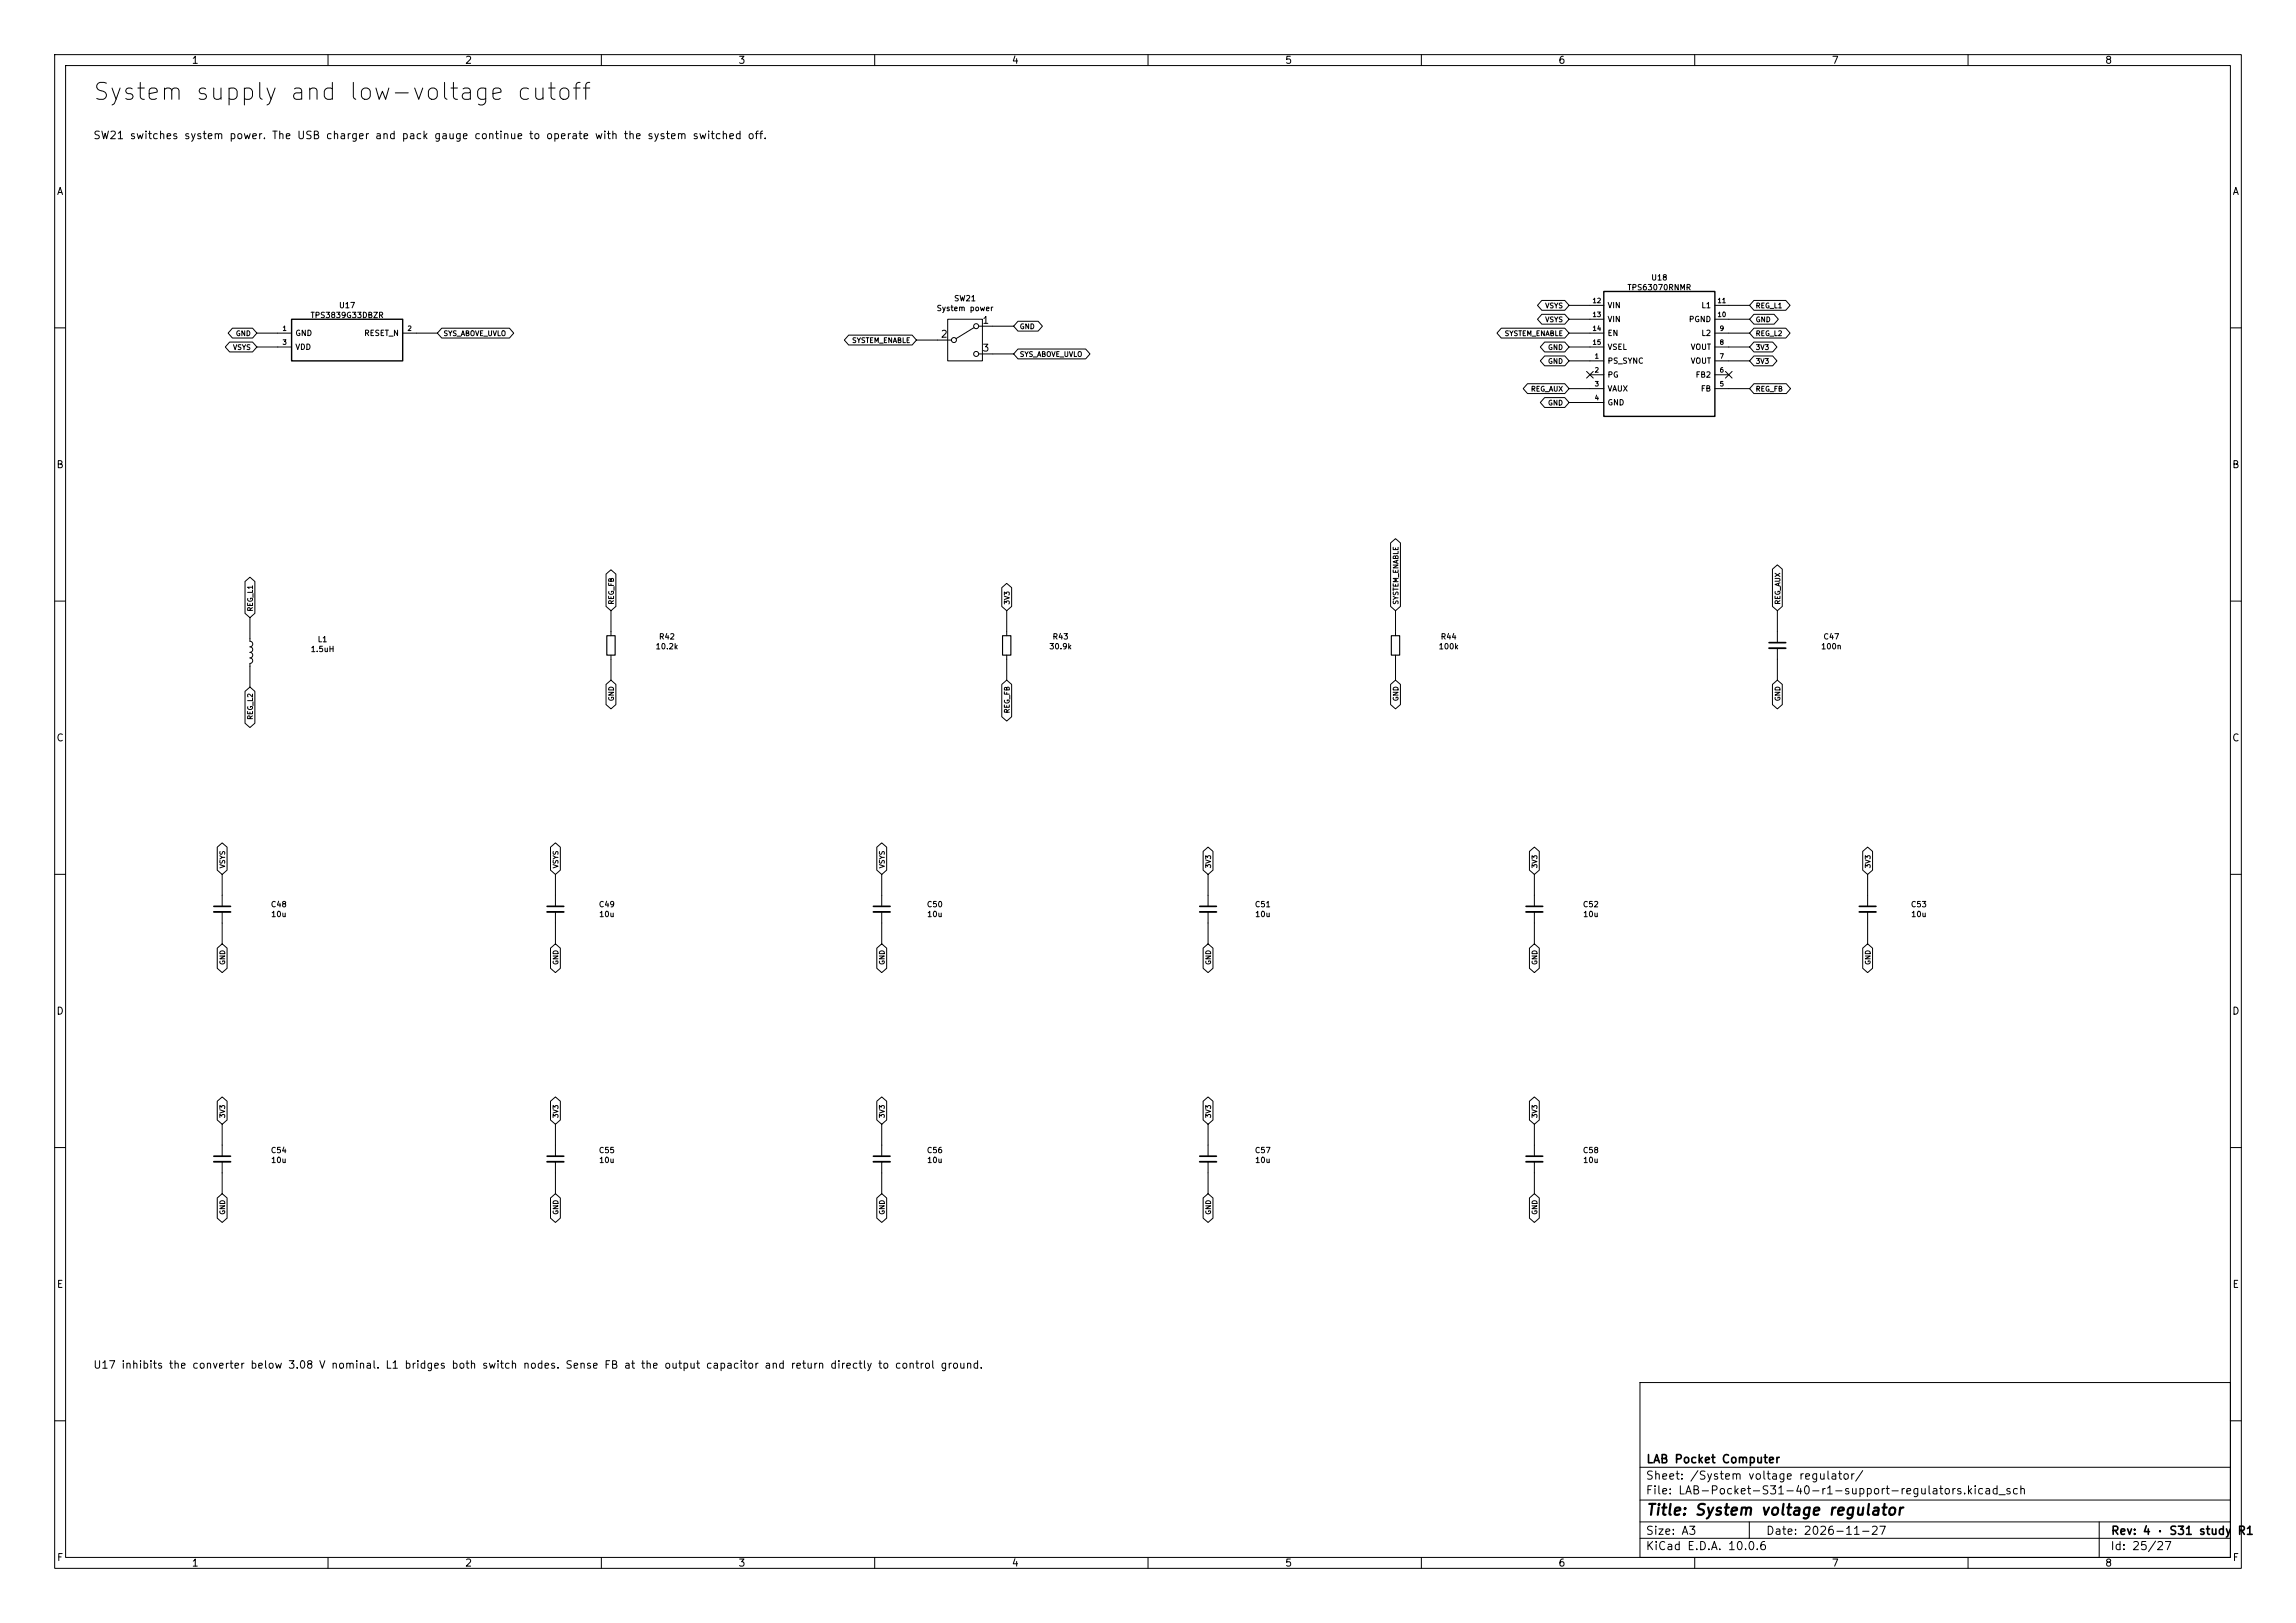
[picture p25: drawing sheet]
<svg xmlns="http://www.w3.org/2000/svg" width="420mm" height="297mm" viewBox="0 0 420 297" stroke-linecap="round" stroke-linejoin="round" font-family="sans-serif">
<defs><g id="words">
<text font-size="3.1" x="16.8" y="19.1">System supply and low-voltage cutoff</text>
<text font-size="2" x="301" y="277.8">Title: System voltage regulator</text>
<g font-size="1.5">
<text x="301" y="268.1">LAB Pocket Computer</text>
<text x="300.9" y="273.8">File: LAB-Pocket-S31-40-r1-support-regulators.kicad_sch</text>
<text x="300.9" y="271.1">Sheet: /System voltage regulator/</text>
<text x="300.9" y="281.2">Size: A3</text>
<text x="322.9" y="281.2">Date: 2026-11-27</text>
<text x="386" y="281.2">Rev: 4 · S31 study</text>
<text x="409.2" y="281.2">R1</text>
<text x="300.9" y="284">KiCad E.D.A. 10.0.6</text>
<text x="385.9" y="284">Id: 25/27</text>
</g>
<g font-size="1.4">
<text x="17" y="25.8">SW21 switches system power. The USB charger and pack gauge continue to operate with the system switched off.</text>
<text x="17" y="250.8">U17 inhibits the converter below 3.08 V nominal. L1 bridges both switch nodes. Sense FB at the output capacitor and return directly to control ground.</text>
</g>
<g font-size="1.3">
<text x="35" y="12">1</text>
<text x="85" y="12">2</text>
<text x="135" y="12">3</text>
<text x="185" y="12">4</text>
<text x="235" y="12">5</text>
<text x="285" y="12">6</text>
<text x="335" y="12">7</text>
<text x="385" y="12">8</text>
<text x="10.3" y="36">A</text>
<text x="408.3" y="36">A</text>
<text x="179.6" y="59.6">1</text>
<text x="172" y="62.1">2</text>
<text x="179.6" y="64.6">3</text>
<text x="10.2" y="86">B</text>
<text x="408.2" y="86">B</text>
<text x="10.2" y="136">C</text>
<text x="408.2" y="136">C</text>
<text x="10.2" y="186">D</text>
<text x="408.2" y="186">D</text>
<text x="10.3" y="236">E</text>
<text x="408.3" y="236">E</text>
<text x="10.3" y="286">F</text>
<text x="35" y="287">1</text>
<text x="85" y="287">2</text>
<text x="135" y="287">3</text>
<text x="185" y="287">4</text>
<text x="235" y="287">5</text>
<text x="285" y="287">6</text>
<text x="335" y="287">7</text>
<text x="385" y="287">8</text>
<text x="408.3" y="286">F</text>
</g>
<g font-size="1">
<text x="297.6" y="53.4">TPS63070RNMR</text>
<text x="302" y="51.6">U18</text>
<text x="56.7" y="58.4">TPS3839G33DBZR</text>
<text x="61.9" y="56.6">U17</text>
<text x="171.2" y="57.2">System power</text>
<text x="174.4" y="55.4">SW21</text>
<text x="294" y="56.6">VIN</text>
<text x="294" y="59.2">VIN</text>
<text x="308.8" y="59.2">PGND</text>
<text x="311.1" y="56.6">L1</text>
<text x="53.9" y="61.7">GND</text>
<text x="53.9" y="64.3">VDD</text>
<text x="66.5" y="61.7">RESET_N</text>
<text x="294" y="61.7">EN</text>
<text x="294" y="64.3">VSEL</text>
<text x="309.2" y="64.3">VOUT</text>
<text x="311.1" y="61.7">L2</text>
<text x="294" y="66.8">PS_SYNC</text>
<text x="294" y="69.3">PG</text>
<text x="294" y="71.9">VAUX</text>
<text x="309.2" y="66.8">VOUT</text>
<text x="310.1" y="69.3">FB2</text>
<text x="311" y="71.9">FB</text>
<text x="294" y="74.4">GND</text>
<text x="56.7" y="119.6">1.5uH</text>
<text x="58" y="117.8">L1</text>
<text x="119.8" y="119.1">10.2k</text>
<text x="120.4" y="117.3">R42</text>
<text x="191.8" y="119.1">30.9k</text>
<text x="192.4" y="117.3">R43</text>
<text x="263.1" y="119.1">100k</text>
<text x="263.4" y="117.3">R44</text>
<text x="333" y="119.1">100n</text>
<text x="333.4" y="117.3">C47</text>
<text x="49.4" y="166.3">C48</text>
<text x="109.4" y="166.3">C49</text>
<text x="169.4" y="166.3">C50</text>
<text x="229.4" y="166.3">C51</text>
<text x="289.4" y="166.3">C52</text>
<text x="349.4" y="166.3">C53</text>
<text x="49.5" y="168.1">10u</text>
<text x="109.5" y="168.1">10u</text>
<text x="169.5" y="168.1">10u</text>
<text x="229.5" y="168.1">10u</text>
<text x="289.5" y="168.1">10u</text>
<text x="349.5" y="168.1">10u</text>
<text x="49.4" y="211.3">C54</text>
<text x="49.5" y="213.1">10u</text>
<text x="109.4" y="211.3">C55</text>
<text x="109.5" y="213.1">10u</text>
<text x="169.4" y="211.3">C56</text>
<text x="169.5" y="213.1">10u</text>
<text x="229.4" y="211.3">C57</text>
<text x="229.5" y="213.1">10u</text>
<text x="289.4" y="211.3">C58</text>
<text x="289.5" y="213.1">10u</text>
</g>
<g font-size=".9">
<text x="282.6" y="59.2">VSYS</text>
<text x="282.6" y="56.6">VSYS</text>
<text x="291.2" y="55.7">12</text>
<text x="291.2" y="58.2">13</text>
<text x="314.1" y="58.2">10</text>
<text x="314.1" y="55.7">11</text>
<text x="321.1" y="56.6">REG_L1</text>
<text x="321.1" y="59.2">GND</text>
<text x="42.5" y="64.2">VSYS</text>
<text x="43" y="61.7">GND</text>
<text x="51.6" y="60.7">1</text>
<text x="51.6" y="63.3">3</text>
<text x="74.4" y="60.7">2</text>
<text x="81" y="61.7">SYS_ABOVE_UVLO</text>
<text x="155.8" y="63">SYSTEM_ENABLE</text>
<text x="186.4" y="65.5">SYS_ABOVE_UVLO</text>
<text x="186.4" y="60.4">GND</text>
<text x="275.1" y="61.7">SYSTEM_ENABLE</text>
<text x="283.1" y="64.2">GND</text>
<text x="291.2" y="60.7">14</text>
<text x="291.2" y="63.3">15</text>
<text x="291.6" y="65.8">1</text>
<text x="314.5" y="65.8">7</text>
<text x="314.5" y="63.3">8</text>
<text x="314.5" y="60.7">9</text>
<text x="321.1" y="61.7">REG_L2</text>
<text x="321.1" y="64.2">3V3</text>
<text x="279.9" y="71.9">REG_AUX</text>
<text x="283.1" y="66.8">GND</text>
<text x="291.6" y="68.4">2</text>
<text x="291.6" y="70.9">3</text>
<text x="314.5" y="70.9">5</text>
<text x="314.5" y="68.4">6</text>
<text x="321.1" y="71.9">REG_FB</text>
<text x="321.1" y="66.8">3V3</text>
<text x="283.1" y="74.4">GND</text>
<text x="291.6" y="73.4">4</text>
<text x="46.5" y="112" transform="rotate(-90 46.5 112)">REG_L1</text>
<text x="112.5" y="110.7" transform="rotate(-90 112.5 110.7)">REG_FB</text>
<text x="184.9" y="110.7" transform="rotate(-90 184.9 110.7)">3V3</text>
<text x="256" y="110.7" transform="rotate(-90 256 110.7)">SYSTEM_ENABLE</text>
<text x="325.9" y="110.7" transform="rotate(-90 325.9 110.7)">REG_AUX</text>
<text x="46.5" y="131.8" transform="rotate(-90 46.5 131.8)">REG_L2</text>
<text x="112.5" y="128.4" transform="rotate(-90 112.5 128.4)">GND</text>
<text x="184.9" y="130.6" transform="rotate(-90 184.9 130.6)">REG_FB</text>
<text x="256" y="128.4" transform="rotate(-90 256 128.4)">GND</text>
<text x="325.9" y="128.4" transform="rotate(-90 325.9 128.4)">GND</text>
<text x="41.4" y="159" transform="rotate(-90 41.4 159)">VSYS</text>
<text x="102.3" y="159" transform="rotate(-90 102.3 159)">VSYS</text>
<text x="162" y="159" transform="rotate(-90 162 159)">VSYS</text>
<text x="221.7" y="159" transform="rotate(-90 221.7 159)">3V3</text>
<text x="281.4" y="159" transform="rotate(-90 281.4 159)">3V3</text>
<text x="342.4" y="159" transform="rotate(-90 342.4 159)">3V3</text>
<text x="41.4" y="176.7" transform="rotate(-90 41.4 176.7)">GND</text>
<text x="102.3" y="176.7" transform="rotate(-90 102.3 176.7)">GND</text>
<text x="162" y="176.7" transform="rotate(-90 162 176.7)">GND</text>
<text x="221.7" y="176.7" transform="rotate(-90 221.7 176.7)">GND</text>
<text x="281.4" y="176.7" transform="rotate(-90 281.4 176.7)">GND</text>
<text x="342.4" y="176.7" transform="rotate(-90 342.4 176.7)">GND</text>
<text x="41.4" y="204.7" transform="rotate(-90 41.4 204.7)">3V3</text>
<text x="102.3" y="204.7" transform="rotate(-90 102.3 204.7)">3V3</text>
<text x="162" y="204.7" transform="rotate(-90 162 204.7)">3V3</text>
<text x="221.7" y="204.7" transform="rotate(-90 221.7 204.7)">3V3</text>
<text x="281.4" y="204.7" transform="rotate(-90 281.4 204.7)">3V3</text>
<text x="41.4" y="222.4" transform="rotate(-90 41.4 222.4)">GND</text>
<text x="102.3" y="222.4" transform="rotate(-90 102.3 222.4)">GND</text>
<text x="162" y="222.4" transform="rotate(-90 162 222.4)">GND</text>
<text x="221.7" y="222.4" transform="rotate(-90 221.7 222.4)">GND</text>
<text x="281.4" y="222.4" transform="rotate(-90 281.4 222.4)">GND</text>
</g>
</g></defs>
<g fill="none" stroke="#000" stroke-width=".18">
<path d="M10 10h400v277h-400zM12 12h396v273h-396zM60 10v2M110 10v2M160 10v2M210 10v2M260 10v2M310 10v2M360 10v2M173.4 58.4h6.3v7.6h-6.3zM178.2 59.9l-3.3 2.1M179.1 59.7h6.3"/>
<path d="M186.2 58.8h3.7l.8 .9-.8 .9h-3.7l-.8-.9zM282 57.5h4.2l.8 .9-.8 .9h-4.2l-.8-.9zM282 55h4.2l.8 .9-.8 .9h-4.2l-.8-.9zM287 58.4h6.4M287 55.9h6.4M313.7 58.4h6.3M313.7 55.9h6.3M320.8 55h5.9l.7 .9-.7 .9h-5.9l-.8-.9zM320.8 57.5h3.7l.8 .9-.8 .9h-3.7l-.8-.9zM10 60h2M42 62.6h4.2l.8 .9-.8 .9h-4.2l-.8-.9zM42.5 60.1h3.7l.8 .9-.8 .9h-3.7l-.8-.9z"/>
<path d="M47 63.5h6.3M47 61h6.3M73.7 61h6.3M80.8 60.1h12.4l.8 .9-.8 .9h-12.4l-.8-.9zM155.2 61.3h11.7l.7 .9-.7 .9h-11.7l-.8-.9zM167.6 62.2h6.4M179.1 64.8h6.3M186.2 63.9h12.4l.8 .9-.8 .9h-12.4l-.8-.9zM274.6 60.1h11.6l.8 .9-.8 .9h-11.6l-.8-.9zM279.4 70.2h6.8l.8 .9-.8 .9h-6.8l-.8-.9zM282.5 62.6h3.7l.8 .9-.8 .9h-3.7l-.7-.9zM282.5 65.1h3.7l.8 .9-.8 .9h-3.7l-.7-.9z"/>
<path d="M282.5 72.8h3.7l.8 .9-.8 .9h-3.7l-.7-.9zM287 66h6.4M287 71.1h6.4M287 73.7h6.4M287 63.5h6.4M287 61h6.4M290.2 68l1.2 1.2M290.8 68.6h2.6M291.4 68l-1.2 1.2M313.7 66h6.3M313.7 68.6h2.5M313.7 71.1h6.3"/>
<path d="M313.7 63.5h6.3M313.7 61h6.3M315.6 68l1.2 1.2M316.8 68l-1.2 1.2M320.8 70.2h5.9l.8 .9-.8 .9h-5.9l-.8-.9zM320.8 65.1h3.5l.7 .9-.7 .9h-3.5l-.8-.9zM320.8 60.1h5.9l.7 .9-.7 .9h-5.9l-.8-.9zM320.8 62.6h3.5l.7 .9-.7 .9h-3.5l-.8-.9zM408 60h2M254.4 99.4l.9-.8 .9 .8v11.6l-.9 .8-.9-.8zM10 110h2M44.8 106.4l.9-.8 .9 .8v5.8l-.9 .8-.9-.8z"/>
<path d="M45.7 113v4.3l.4 .2 .1 .4-.1 .3-.4 .2 .4 .2 .1 .4-.2 .3-.3 .1M45.7 119.4l.4 .1 .1 .4-.1 .4-.4 .1 .4 .1 .1 .4-.1 .4-.4 .1v4.3M110.9 105.1l.9-.8 .9 .8v5.9l-.9 .8-.9-.8zM111.8 111.8v4.5M111.8 119.9v4.6M183.2 107.5l.9-.7 1 .7v3.5l-1 .8-.9-.8zM184.1 111.8v4.5M184.1 119.9v4.6M255.3 111.8v4.5M255.3 119.9v4.6M324.2 104.2l.9-.8 .9 .8v6.8l-.9 .8-.9-.8zM325.1 111.8v5.8"/>
<path d="M325.1 118.6v5.9M408 110h2M44.8 126.5l.9-.8 .9 .8v5.8l-.9 .8-.9-.8zM110.9 125.2l.9-.7 .9 .7v3.7l-.9 .8-.9-.8zM183.2 125.2l.9-.7 1 .7v6l-1 .8-.9-.8zM254.4 125.2l.9-.7 .9 .7v3.7l-.9 .8-.9-.8zM324.2 125.2l.9-.7 .9 .7v3.7l-.9 .8-.9-.8zM10 160h2M39.7 155l.9-.8 .9 .8v4.2l-.9 .8-.9-.8zM100.7 155l.9-.8 .9 .8v4.2l-.9 .8-.9-.8zM160.4 155l.9-.8 .9 .8v4.2l-.9 .8-.9-.8zM220.1 155.8l.9-.8 .9 .8v3.4l-.9 .8-.9-.8z"/>
<path d="M279.8 155.8l.9-.8 .9 .8v3.4l-.9 .8-.9-.8zM340.7 155.8l.9-.8 .9 .8v3.4l-.9 .8-.9-.8zM408 160h2M39.7 173.5l.9-.8 .9 .8v3.7l-.9 .8-.9-.8zM40.6 160v5.9M40.6 166.9v5.8M100.7 173.5l.9-.8 .9 .8v3.7l-.9 .8-.9-.8zM101.6 160v5.9M101.6 166.9v5.8M160.4 173.5l.9-.8 .9 .8v3.7l-.9 .8-.9-.8zM161.3 160v5.9M161.3 166.9v5.8"/>
<path d="M220.1 173.5l.9-.8 .9 .8v3.7l-.9 .8-.9-.8zM221 160v5.9M221 166.9v5.8M279.8 173.5l.9-.8 .9 .8v3.7l-.9 .8-.9-.8zM280.7 160v5.9M280.7 166.9v5.8M340.7 173.5l.9-.8 .9 .8v3.7l-.9 .8-.9-.8zM341.6 160v5.9M341.6 166.9v5.8M10 210h2M39.7 219.2l.9-.8 .9 .8v3.7l-.9 .8-.9-.8zM39.7 201.5l.9-.8 .9 .8v3.5l-.9 .7-.9-.7z"/>
<path d="M40.6 205.7v5.9M40.6 212.6v5.8M100.7 201.5l.9-.8 .9 .8v3.5l-.9 .7-.9-.7zM100.7 219.2l.9-.8 .9 .8v3.7l-.9 .8-.9-.8zM101.6 205.7v5.9M101.6 212.6v5.8M160.4 201.5l.9-.8 .9 .8v3.5l-.9 .7-.9-.7zM160.4 219.2l.9-.8 .9 .8v3.7l-.9 .8-.9-.8zM161.3 205.7v5.9M161.3 212.6v5.8M220.1 201.5l.9-.8 .9 .8v3.5l-.9 .7-.9-.7zM220.1 219.2l.9-.8 .9 .8v3.7l-.9 .8-.9-.8z"/>
<path d="M221 205.7v5.9M221 212.6v5.8M279.8 219.2l.9-.8 .9 .8v3.7l-.9 .8-.9-.8zM279.8 201.5l.9-.8 .9 .8v3.5l-.9 .7-.9-.7zM280.7 205.7v5.9M280.7 212.6v5.8M408 210h2M300 253h108v32h-108zM10 260h2M300 278.5h108M300 274.5h108M300 268.5h108"/>
<path d="M320 278.5v3M384 278.5v6.5M408 260h2M60 285v2M110 285v2M160 285v2M210 285v2M260 285v2M300 281.5h108M310 285v2M360 285v2"/>
<circle cx="178.6" cy="59.7" r=".46"/>
<circle cx="174.5" cy="62.2" r=".46"/>
<circle cx="178.6" cy="64.8" r=".46"/>
</g>
<path d="M323.6 117.6h3M39.1 165.9h3.1M100.1 165.9h3M159.8 165.9h3M219.5 165.9h3M279.1 165.9h3.1M340.1 165.9h3.1M39.1 211.6h3.1M100.1 211.6h3M159.8 211.6h3M219.5 211.6h3M279.1 211.6h3.1" fill="none" stroke="#000" stroke-width=".3"/>
<path d="M323.6 118.6h3M39.1 166.9h3.1M100.1 166.9h3M159.8 166.9h3M219.5 166.9h3M279.1 166.9h3.1M340.1 166.9h3.1M39.1 212.6h3.1M100.1 212.6h3M159.8 212.6h3M219.5 212.6h3M279.1 212.6h3.1" fill="none" stroke="#000" stroke-width=".33"/>
<path d="M111 116.3h1.5v3.6h-1.5zM183.4 116.3h1.5v3.6h-1.5zM254.5 116.3h1.5v3.6h-1.5z" fill="none" stroke="#000" stroke-width=".2"/>
<path d="M53.3 58.4h20.4v7.6h-20.4zM293.4 53.3h20.3v22.9h-20.3z" fill="none" stroke="#000" stroke-width=".25"/>
<use href="#words"/>
</svg>
